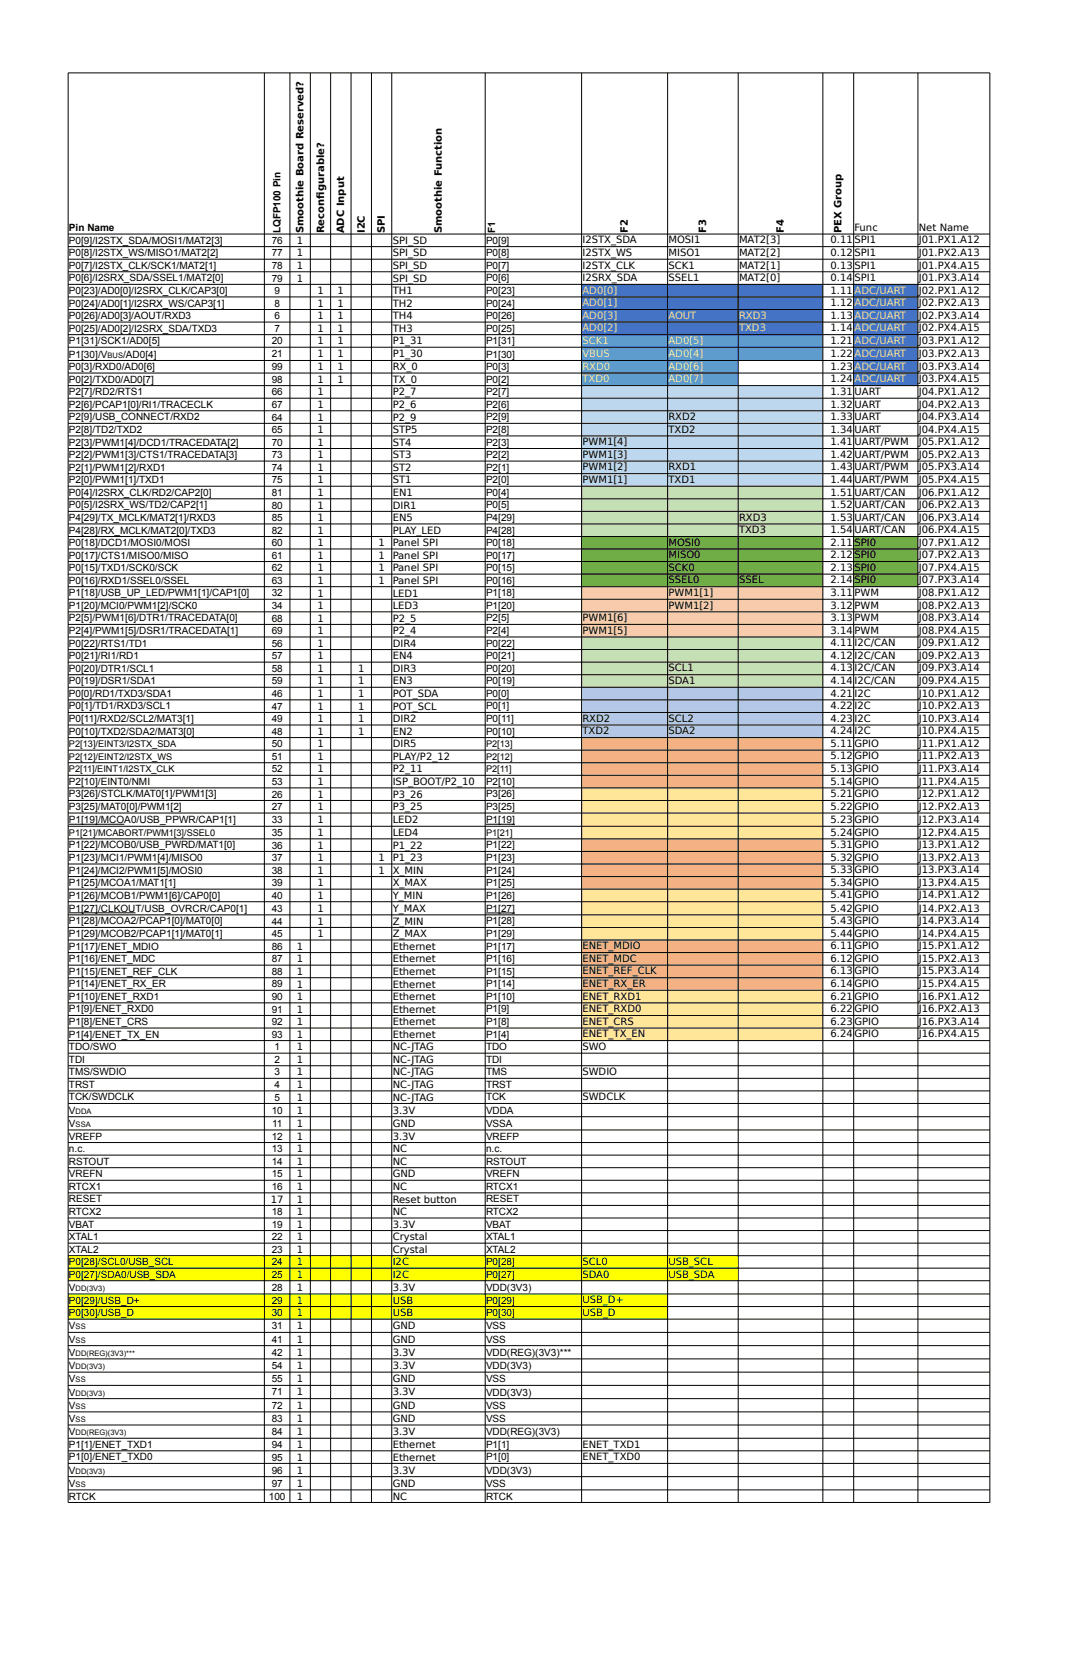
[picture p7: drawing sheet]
<svg xmlns="http://www.w3.org/2000/svg" width="279mm" height="432mm" viewBox="0 0 279 432" stroke-linecap="round" stroke-linejoin="round" font-family="sans-serif">
<defs><g id="words">
<g font-size="2.6">
<text x="18" y="60.3">Pin Name</text>
<text x="18" y="63.6">P0[9]/I2STX_SDA/MOSI1/MAT2[3]</text>
<text x="70.9" y="63.6">76</text>
<text x="73.2" y="60.9" transform="rotate(-90 73.2 60.9)">LQFP100 Pin</text>
<text x="77.5" y="63.6">1</text>
<text x="79.2" y="60.9" transform="rotate(-90 79.2 60.9)">Smoothie Board Reserved?</text>
<text x="84.5" y="60.9" transform="rotate(-90 84.5 60.9)">Reconfgurable?</text>
<text x="89.8" y="60.9" transform="rotate(-90 89.8 60.9)">ADC Input</text>
<text x="95.1" y="60.9" transform="rotate(-90 95.1 60.9)">I2C</text>
<text x="100.4" y="60.9" transform="rotate(-90 100.4 60.9)">SPI</text>
<text x="102.4" y="63.6">SPI_SD</text>
<text x="115.3" y="60.9" transform="rotate(-90 115.3 60.9)">Smoothie Function</text>
<text x="126.8" y="63.6">P0[9]</text>
<text x="129.2" y="60.9" transform="rotate(-90 129.2 60.9)">F1</text>
<text x="151.9" y="63.5">I2STX_SDA</text>
<text x="163.8" y="60.9" transform="rotate(-90 163.8 60.9)">F2</text>
<text x="174.4" y="63.5">MOSI1</text>
<text x="184.3" y="60.9" transform="rotate(-90 184.3 60.9)">F3</text>
<text x="192.8" y="63.5">MAT2[3]</text>
<text x="204.5" y="60.9" transform="rotate(-90 204.5 60.9)">F4</text>
<text x="216.7" y="63.5">0.11</text>
<text x="219.6" y="60.9" transform="rotate(-90 219.6 60.9)">PEX Group</text>
<text x="222.9" y="60.2">Func</text>
<text x="222.9" y="63.5">SPI1</text>
<text x="239.7" y="60.2">Net Name</text>
<text x="239.7" y="63.5">J01.PX1.A12</text>
<text x="18" y="66.9">P0[8]/I2STX_WS/MISO1/MAT2[2]</text>
<text x="18" y="70.1">P0[7]/I2STX_CLK/SCK1/MAT2[1]</text>
<text x="70.9" y="66.9">77</text>
<text x="70.9" y="70.2">78</text>
<text x="77.5" y="66.9">1</text>
<text x="77.5" y="70.2">1</text>
<text x="102.4" y="66.9">SPI_SD</text>
<text x="102.4" y="70.2">SPI_SD</text>
<text x="126.8" y="66.9">P0[8]</text>
<text x="126.8" y="70.1">P0[7]</text>
<text x="151.9" y="66.8">I2STX_WS</text>
<text x="151.9" y="70.1">I2STX_CLK</text>
<text x="174.4" y="66.8">MISO1</text>
<text x="174.4" y="70.1">SCK1</text>
<text x="192.8" y="66.8">MAT2[2]</text>
<text x="192.8" y="70.1">MAT2[1]</text>
<text x="216.7" y="66.8">0.12</text>
<text x="216.7" y="70.1">0.13</text>
<text x="222.9" y="66.8">SPI1</text>
<text x="222.9" y="70.1">SPI1</text>
<text x="239.7" y="66.8">J01.PX2.A13</text>
<text x="239.7" y="70.1">J01.PX4.A15</text>
<text x="18" y="73.4">P0[6]/I2SRX_SDA/SSEL1/MAT2[0]</text>
<text x="18" y="76.7">P0[23]/AD0[0]/I2SRX_CLK/CAP3[0]</text>
<text x="70.9" y="73.4">79</text>
<text x="71.6" y="76.7">9</text>
<text x="77.5" y="73.4">1</text>
<text x="82.8" y="76.7">1</text>
<text x="88.1" y="76.7">1</text>
<text x="102.4" y="73.4">SPI_SD</text>
<text x="102.4" y="76.7">TH1</text>
<text x="126.8" y="73.4">P0[6]</text>
<text x="126.8" y="76.7">P0[23]</text>
<text x="151.9" y="73.3">I2SRX_SDA</text>
<text x="174.4" y="73.3">SSEL1</text>
<text x="192.8" y="73.3">MAT2[0]</text>
<text x="216.7" y="73.3">0.14</text>
<text x="216.7" y="76.6">1.11</text>
<text x="222.9" y="73.3">SPI1</text>
<text x="239.7" y="73.3">J01.PX3.A14</text>
<text x="239.7" y="76.6">J02.PX1.A12</text>
<text x="18" y="80">P0[24]/AD0[1]/I2SRX_WS/CAP3[1]</text>
<text x="18" y="83.3">P0[26]/AD0[3]/AOUT/RXD3</text>
<text x="71.6" y="80">8</text>
<text x="71.6" y="83.3">6</text>
<text x="82.8" y="80">1</text>
<text x="82.8" y="83.3">1</text>
<text x="88.1" y="80">1</text>
<text x="88.1" y="83.3">1</text>
<text x="102.4" y="80">TH2</text>
<text x="102.4" y="83.3">TH4</text>
<text x="126.8" y="80">P0[24]</text>
<text x="126.8" y="83.3">P0[26]</text>
<text x="216.7" y="79.9">1.12</text>
<text x="216.7" y="83.2">1.13</text>
<text x="239.7" y="79.9">J02.PX2.A13</text>
<text x="239.7" y="83.2">J02.PX3.A14</text>
<text x="18" y="86.5">P0[25]/AD0[2]/I2SRX_SDA/TXD3</text>
<text x="18" y="89.8">P1[31]/SCK1/AD0[5]</text>
<text x="70.9" y="89.9">20</text>
<text x="71.6" y="86.6">7</text>
<text x="82.8" y="86.6">1</text>
<text x="82.8" y="89.9">1</text>
<text x="88.1" y="86.6">1</text>
<text x="88.1" y="89.9">1</text>
<text x="102.4" y="86.6">TH3</text>
<text x="102.4" y="89.9">P1_31</text>
<text x="126.8" y="86.5">P0[25]</text>
<text x="126.8" y="89.8">P1[31]</text>
<text x="216.7" y="86.5">1.14</text>
<text x="216.7" y="89.7">1.21</text>
<text x="239.7" y="86.5">J02.PX4.A15</text>
<text x="239.7" y="89.7">J03.PX1.A12</text>
<text x="18" y="93.3">P1[30]/V</text>
<text x="32.1" y="93.3">/AD0[4]</text>
<text x="70.9" y="93.2">21</text>
<text x="82.8" y="93.2">1</text>
<text x="88.1" y="93.2">1</text>
<text x="102.4" y="93.2">P1_30</text>
<text x="126.8" y="93.3">P1[30]</text>
<text x="216.7" y="93.2">1.22</text>
<text x="239.7" y="93.2">J03.PX2.A13</text>
<text x="18" y="96.6">P0[3]/RXD0/AD0[6]</text>
<text x="18" y="99.8">P0[2]/TXD0/AD0[7]</text>
<text x="70.9" y="96.6">99</text>
<text x="70.9" y="99.9">98</text>
<text x="82.8" y="96.6">1</text>
<text x="82.8" y="99.9">1</text>
<text x="88.1" y="96.6">1</text>
<text x="88.1" y="99.9">1</text>
<text x="102.4" y="96.6">RX_0</text>
<text x="102.4" y="99.9">TX_0</text>
<text x="126.8" y="96.6">P0[3]</text>
<text x="126.8" y="99.8">P0[2]</text>
<text x="216.7" y="96.5">1.23</text>
<text x="216.7" y="99.8">1.24</text>
<text x="239.7" y="96.5">J03.PX3.A14</text>
<text x="239.7" y="99.8">J03.PX4.A15</text>
<text x="18" y="103.1">P2[7]/RD2/RTS1</text>
<text x="18" y="106.4">P2[6]/PCAP1[0]/RI1/TRACECLK</text>
<text x="70.9" y="103.2">66</text>
<text x="70.9" y="106.4">67</text>
<text x="82.8" y="103.2">1</text>
<text x="82.8" y="106.4">1</text>
<text x="102.4" y="103.2">P2_7</text>
<text x="102.4" y="106.4">P2_6</text>
<text x="126.8" y="103.1">P2[7]</text>
<text x="126.8" y="106.4">P2[6]</text>
<text x="216.7" y="103">1.31</text>
<text x="216.7" y="106.3">1.32</text>
<text x="222.9" y="103">UART</text>
<text x="222.9" y="106.3">UART</text>
<text x="239.7" y="103">J04.PX1.A12</text>
<text x="239.7" y="106.3">J04.PX2.A13</text>
<text x="18" y="109.7">P2[9]/USB_CONNECT/RXD2</text>
<text x="18" y="113">P2[8]/TD2/TXD2</text>
<text x="70.9" y="109.7">64</text>
<text x="70.9" y="113">65</text>
<text x="82.8" y="109.7">1</text>
<text x="82.8" y="113">1</text>
<text x="102.4" y="109.7">P2_9</text>
<text x="102.4" y="113">STP5</text>
<text x="126.8" y="109.7">P2[9]</text>
<text x="126.8" y="113">P2[8]</text>
<text x="174.4" y="109.6">RXD2</text>
<text x="174.4" y="112.9">TXD2</text>
<text x="216.7" y="109.6">1.33</text>
<text x="216.7" y="112.9">1.34</text>
<text x="222.9" y="109.6">UART</text>
<text x="222.9" y="112.9">UART</text>
<text x="239.7" y="109.6">J04.PX3.A14</text>
<text x="239.7" y="112.9">J04.PX4.A15</text>
<text x="18" y="116.2">P2[3]/PWM1[4]/DCD1/TRACEDATA[2]</text>
<text x="18" y="119.5">P2[2]/PWM1[3]/CTS1/TRACEDATA[3]</text>
<text x="70.9" y="116.3">70</text>
<text x="70.9" y="119.6">73</text>
<text x="82.8" y="116.3">1</text>
<text x="82.8" y="119.6">1</text>
<text x="102.4" y="116.3">ST4</text>
<text x="102.4" y="119.6">ST3</text>
<text x="126.8" y="116.2">P2[3]</text>
<text x="126.8" y="119.5">P2[2]</text>
<text x="151.9" y="116.2">PWM1[4]</text>
<text x="151.9" y="119.5">PWM1[3]</text>
<text x="216.7" y="116.2">1.41</text>
<text x="216.7" y="119.5">1.42</text>
<text x="222.9" y="116.2">UART/PWM</text>
<text x="222.9" y="119.5">UART/PWM</text>
<text x="239.7" y="116.2">J05.PX1.A12</text>
<text x="239.7" y="119.5">J05.PX2.A13</text>
<text x="18" y="122.8">P2[1]/PWM1[2]/RXD1</text>
<text x="70.9" y="122.8">74</text>
<text x="82.8" y="122.8">1</text>
<text x="102.4" y="122.8">ST2</text>
<text x="126.8" y="122.8">P2[1]</text>
<text x="151.9" y="122.7">PWM1[2]</text>
<text x="174.4" y="122.7">RXD1</text>
<text x="216.7" y="122.7">1.43</text>
<text x="222.9" y="122.7">UART/PWM</text>
<text x="239.7" y="122.7">J05.PX3.A14</text>
<text x="18" y="126.1">P2[0]/PWM1[1]/TXD1</text>
<text x="18" y="129.4">P0[4]/I2SRX_CLK/RD2/CAP2[0]</text>
<text x="70.9" y="126.1">75</text>
<text x="70.9" y="129.4">81</text>
<text x="82.8" y="126.1">1</text>
<text x="82.8" y="129.4">1</text>
<text x="102.4" y="126.1">ST1</text>
<text x="102.4" y="129.4">EN1</text>
<text x="126.8" y="126.1">P2[0]</text>
<text x="126.8" y="129.4">P0[4]</text>
<text x="151.9" y="126">PWM1[1]</text>
<text x="174.4" y="126">TXD1</text>
<text x="216.7" y="126">1.44</text>
<text x="216.7" y="129.3">1.51</text>
<text x="222.9" y="126">UART/PWM</text>
<text x="222.9" y="129.3">UART/CAN</text>
<text x="239.7" y="126">J05.PX4.A15</text>
<text x="239.7" y="129.3">J06.PX1.A12</text>
<text x="18" y="132.6">P0[5]/I2SRX_WS/TD2/CAP2[1]</text>
<text x="18" y="135.9">P4[29]/TX_MCLK/MAT2[1]/RXD3</text>
<text x="70.9" y="132.7">80</text>
<text x="70.9" y="136">85</text>
<text x="82.8" y="132.7">1</text>
<text x="82.8" y="136">1</text>
<text x="102.4" y="132.7">DIR1</text>
<text x="102.4" y="136">EN5</text>
<text x="126.8" y="132.6">P0[5]</text>
<text x="126.8" y="135.9">P4[29]</text>
<text x="192.8" y="135.9">RXD3</text>
<text x="216.7" y="132.6">1.52</text>
<text x="216.7" y="135.9">1.53</text>
<text x="222.9" y="132.6">UART/CAN</text>
<text x="222.9" y="135.9">UART/CAN</text>
<text x="239.7" y="132.6">J06.PX2.A13</text>
<text x="239.7" y="135.9">J06.PX3.A14</text>
<text x="18" y="139.2">P4[28]/RX_MCLK/MAT2[0]/TXD3</text>
<text x="18" y="142.5">P0[18]/DCD1/MOSI0/MOSI</text>
<text x="70.9" y="139.2">82</text>
<text x="70.9" y="142.5">60</text>
<text x="82.8" y="139.2">1</text>
<text x="82.8" y="142.5">1</text>
<text x="98.7" y="142.5">1</text>
<text x="102.4" y="139.2">PLAY_LED</text>
<text x="102.4" y="142.5">Panel SPI</text>
<text x="126.8" y="139.2">P4[28]</text>
<text x="126.8" y="142.5">P0[18]</text>
<text x="174.4" y="142.4">MOSI0</text>
<text x="192.8" y="139.1">TXD3</text>
<text x="216.7" y="139.1">1.54</text>
<text x="216.7" y="142.4">2.11</text>
<text x="222.9" y="139.1">UART/CAN</text>
<text x="222.9" y="142.4">SPI0</text>
<text x="239.7" y="139.1">J06.PX4.A15</text>
<text x="239.7" y="142.4">J07.PX1.A12</text>
<text x="18" y="145.7">P0[17]/CTS1/MISO0/MISO</text>
<text x="18" y="149">P0[15]/TXD1/SCK0/SCK</text>
<text x="70.9" y="145.8">61</text>
<text x="70.9" y="149.1">62</text>
<text x="82.8" y="145.8">1</text>
<text x="82.8" y="149.1">1</text>
<text x="98.7" y="145.8">1</text>
<text x="98.7" y="149.1">1</text>
<text x="102.4" y="145.8">Panel SPI</text>
<text x="102.4" y="149.1">Panel SPI</text>
<text x="126.8" y="145.7">P0[17]</text>
<text x="126.8" y="149">P0[15]</text>
<text x="174.4" y="145.7">MISO0</text>
<text x="174.4" y="149">SCK0</text>
<text x="216.7" y="145.7">2.12</text>
<text x="216.7" y="149">2.13</text>
<text x="222.9" y="145.7">SPI0</text>
<text x="222.9" y="149">SPI0</text>
<text x="239.7" y="145.7">J07.PX2.A13</text>
<text x="239.7" y="149">J07.PX4.A15</text>
<text x="18" y="152.3">P0[16]/RXD1/SSEL0/SSEL</text>
<text x="18" y="155.6">P1[18]/USB_UP_LED/PWM1[1]/CAP1[0]</text>
<text x="70.9" y="152.3">63</text>
<text x="70.9" y="155.6">32</text>
<text x="82.8" y="152.4">1</text>
<text x="82.8" y="155.6">1</text>
<text x="98.7" y="152.4">1</text>
<text x="102.4" y="152.4">Panel SPI</text>
<text x="102.4" y="155.6">LED1</text>
<text x="126.8" y="152.3">P0[16]</text>
<text x="126.8" y="155.6">P1[18]</text>
<text x="174.4" y="152.2">SSEL0</text>
<text x="174.4" y="155.5">PWM1[1]</text>
<text x="192.8" y="152.2">SSEL</text>
<text x="216.7" y="152.2">2.14</text>
<text x="216.7" y="155.5">3.11</text>
<text x="222.9" y="152.2">SPI0</text>
<text x="222.9" y="155.5">PWM</text>
<text x="239.7" y="152.2">J07.PX3.A14</text>
<text x="239.7" y="155.5">J08.PX1.A12</text>
<text x="18" y="158.9">P1[20]/MCI0/PWM1[2]/SCK0</text>
<text x="70.9" y="158.9">34</text>
<text x="82.8" y="158.9">1</text>
<text x="102.4" y="158.9">LED3</text>
<text x="126.8" y="158.9">P1[20]</text>
<text x="174.4" y="158.8">PWM1[2]</text>
<text x="216.7" y="158.8">3.12</text>
<text x="222.9" y="158.8">PWM</text>
<text x="239.7" y="158.8">J08.PX2.A13</text>
<text x="18" y="162.1">P2[5]/PWM1[6]/DTR1/TRACEDATA[0]</text>
<text x="18" y="165.4">P2[4]/PWM1[5]/DSR1/TRACEDATA[1]</text>
<text x="70.9" y="162.2">68</text>
<text x="70.9" y="165.5">69</text>
<text x="82.8" y="162.2">1</text>
<text x="82.8" y="165.5">1</text>
<text x="102.4" y="162.2">P2_5</text>
<text x="102.4" y="165.5">P2_4</text>
<text x="126.8" y="162.1">P2[5]</text>
<text x="126.8" y="165.4">P2[4]</text>
<text x="151.9" y="162.1">PWM1[6]</text>
<text x="151.9" y="165.3">PWM1[5]</text>
<text x="216.7" y="162.1">3.13</text>
<text x="216.7" y="165.3">3.14</text>
<text x="222.9" y="162.1">PWM</text>
<text x="222.9" y="165.3">PWM</text>
<text x="239.7" y="162.1">J08.PX3.A14</text>
<text x="239.7" y="165.3">J08.PX4.A15</text>
<text x="18" y="168.7">P0[22]/RTS1/TD1</text>
<text x="18" y="172">P0[21]/RI1/RD1</text>
<text x="70.9" y="168.7">56</text>
<text x="70.9" y="172">57</text>
<text x="82.8" y="168.8">1</text>
<text x="82.8" y="172">1</text>
<text x="102.4" y="168.8">DIR4</text>
<text x="102.4" y="172">EN4</text>
<text x="126.8" y="168.7">P0[22]</text>
<text x="126.8" y="172">P0[21]</text>
<text x="216.7" y="168.6">4.11</text>
<text x="216.7" y="171.9">4.12</text>
<text x="222.9" y="168.6">I2C/CAN</text>
<text x="222.9" y="171.9">I2C/CAN</text>
<text x="239.7" y="168.6">J09.PX1.A12</text>
<text x="239.7" y="171.9">J09.PX2.A13</text>
<text x="18" y="175.3">P0[20]/DTR1/SCL1</text>
<text x="18" y="178.5">P0[19]/DSR1/SDA1</text>
<text x="70.9" y="175.3">58</text>
<text x="70.9" y="178.6">59</text>
<text x="82.8" y="175.3">1</text>
<text x="82.8" y="178.6">1</text>
<text x="93.4" y="175.3">1</text>
<text x="93.4" y="178.6">1</text>
<text x="102.4" y="175.3">DIR3</text>
<text x="102.4" y="178.6">EN3</text>
<text x="126.8" y="175.3">P0[20]</text>
<text x="126.8" y="178.5">P0[19]</text>
<text x="174.4" y="175.2">SCL1</text>
<text x="174.4" y="178.5">SDA1</text>
<text x="216.7" y="175.2">4.13</text>
<text x="216.7" y="178.5">4.14</text>
<text x="222.9" y="175.2">I2C/CAN</text>
<text x="222.9" y="178.5">I2C/CAN</text>
<text x="239.7" y="175.2">J09.PX3.A14</text>
<text x="239.7" y="178.5">J09.PX4.A15</text>
<text x="18" y="181.8">P0[0]/RD1/TXD3/SDA1</text>
<text x="18" y="185.1">P0[1]/TD1/RXD3/SCL1</text>
<text x="70.9" y="181.9">46</text>
<text x="70.9" y="185.1">47</text>
<text x="82.8" y="181.9">1</text>
<text x="82.8" y="185.1">1</text>
<text x="93.4" y="181.9">1</text>
<text x="93.4" y="185.1">1</text>
<text x="102.4" y="181.9">POT_SDA</text>
<text x="102.4" y="185.1">POT_SCL</text>
<text x="126.8" y="181.8">P0[0]</text>
<text x="126.8" y="185.1">P0[1]</text>
<text x="216.7" y="181.8">4.21</text>
<text x="216.7" y="185">4.22</text>
<text x="222.9" y="181.8">I2C</text>
<text x="222.9" y="185">I2C</text>
<text x="239.7" y="181.8">J10.PX1.A12</text>
<text x="239.7" y="185">J10.PX2.A13</text>
<text x="18" y="188.4">P0[11]/RXD2/SCL2/MAT3[1]</text>
<text x="18" y="191.7">P0[10]/TXD2/SDA2/MAT3[0]</text>
<text x="70.9" y="188.4">49</text>
<text x="70.9" y="191.7">48</text>
<text x="82.8" y="188.4">1</text>
<text x="82.8" y="191.7">1</text>
<text x="93.4" y="188.4">1</text>
<text x="93.4" y="191.7">1</text>
<text x="102.4" y="188.4">DIR2</text>
<text x="102.4" y="191.7">EN2</text>
<text x="126.8" y="188.4">P0[11]</text>
<text x="126.8" y="191.7">P0[10]</text>
<text x="151.9" y="188.3">RXD2</text>
<text x="151.9" y="191.6">TXD2</text>
<text x="174.4" y="188.3">SCL2</text>
<text x="174.4" y="191.6">SDA2</text>
<text x="216.7" y="188.3">4.23</text>
<text x="216.7" y="191.6">4.24</text>
<text x="222.9" y="188.3">I2C</text>
<text x="222.9" y="191.6">I2C</text>
<text x="239.7" y="188.3">J10.PX3.A14</text>
<text x="239.7" y="191.6">J10.PX4.A15</text>
<text x="70.9" y="195">50</text>
<text x="82.8" y="195">1</text>
<text x="102.4" y="195">DIR5</text>
<text x="216.7" y="194.9">5.11</text>
<text x="222.9" y="194.9">GPIO</text>
<text x="239.7" y="194.9">J11.PX1.A12</text>
<text x="70.9" y="198.3">51</text>
<text x="70.9" y="201.5">52</text>
<text x="82.8" y="198.3">1</text>
<text x="82.8" y="201.5">1</text>
<text x="102.4" y="198.3">PLAY/P2_12</text>
<text x="102.4" y="201.5">P2_11</text>
<text x="216.7" y="198.2">5.12</text>
<text x="216.7" y="201.4">5.13</text>
<text x="222.9" y="198.2">GPIO</text>
<text x="222.9" y="201.4">GPIO</text>
<text x="239.7" y="198.2">J11.PX2.A13</text>
<text x="239.7" y="201.4">J11.PX3.A14</text>
<text x="18" y="204.8">P2[10]/EINT0/NMI</text>
<text x="18" y="208.1">P3[26]/STCLK/MAT0[1]/PWM1[3]</text>
<text x="70.9" y="204.8">53</text>
<text x="70.9" y="208.1">26</text>
<text x="82.8" y="204.8">1</text>
<text x="82.8" y="208.1">1</text>
<text x="102.4" y="204.8">ISP_BOOT/P2_10</text>
<text x="102.4" y="208.1">P3_26</text>
<text x="126.8" y="204.8">P2[10]</text>
<text x="126.8" y="208.1">P3[26]</text>
<text x="216.7" y="204.7">5.14</text>
<text x="216.7" y="208">5.21</text>
<text x="222.9" y="204.7">GPIO</text>
<text x="222.9" y="208">GPIO</text>
<text x="239.7" y="204.7">J11.PX4.A15</text>
<text x="239.7" y="208">J12.PX1.A12</text>
<text x="18" y="211.3">P3[25]/MAT0[0]/PWM1[2]</text>
<text x="18" y="214.8">P1[19]/MCOA0/USB_PPWR/CAP1[1]</text>
<text x="70.9" y="211.4">27</text>
<text x="70.9" y="214.7">33</text>
<text x="82.8" y="211.4">1</text>
<text x="82.8" y="214.8">1</text>
<text x="102.4" y="211.4">P3_25</text>
<text x="102.4" y="214.8">LED2</text>
<text x="126.8" y="211.3">P3[25]</text>
<text x="126.8" y="214.8">P1[19]</text>
<text x="216.7" y="211.3">5.22</text>
<text x="216.7" y="214.7">5.23</text>
<text x="222.9" y="211.3">GPIO</text>
<text x="222.9" y="214.7">GPIO</text>
<text x="239.7" y="211.3">J12.PX2.A13</text>
<text x="239.7" y="214.7">J12.PX3.A14</text>
<text x="18" y="221.4">P1[22]/MCOB0/USB_PWRD/MAT1[0]</text>
<text x="70.9" y="218.1">35</text>
<text x="70.9" y="221.4">36</text>
<text x="82.8" y="218.1">1</text>
<text x="82.8" y="221.4">1</text>
<text x="102.4" y="218.1">LED4</text>
<text x="102.4" y="221.4">P1_22</text>
<text x="126.8" y="221.4">P1[22]</text>
<text x="216.7" y="218">5.24</text>
<text x="216.7" y="221.3">5.31</text>
<text x="222.9" y="218">GPIO</text>
<text x="222.9" y="221.3">GPIO</text>
<text x="239.7" y="218">J12.PX4.A15</text>
<text x="239.7" y="221.3">J13.PX1.A12</text>
<text x="18" y="224.6">P1[23]/MCI1/PWM1[4]/MISO0</text>
<text x="18" y="227.9">P1[24]/MCI2/PWM1[5]/MOSI0</text>
<text x="70.9" y="224.7">37</text>
<text x="70.9" y="228">38</text>
<text x="82.8" y="224.7">1</text>
<text x="82.8" y="228">1</text>
<text x="98.7" y="224.7">1</text>
<text x="98.7" y="228">1</text>
<text x="102.4" y="224.7">P1_23</text>
<text x="102.4" y="228">X_MIN</text>
<text x="126.8" y="224.6">P1[23]</text>
<text x="126.8" y="227.9">P1[24]</text>
<text x="216.7" y="224.6">5.32</text>
<text x="216.7" y="227.9">5.33</text>
<text x="222.9" y="224.6">GPIO</text>
<text x="222.9" y="227.9">GPIO</text>
<text x="239.7" y="224.6">J13.PX2.A13</text>
<text x="239.7" y="227.9">J13.PX3.A14</text>
<text x="18" y="231.2">P1[25]/MCOA1/MAT1[1]</text>
<text x="70.9" y="231.2">39</text>
<text x="82.8" y="231.2">1</text>
<text x="102.4" y="231.2">X_MAX</text>
<text x="126.8" y="231.2">P1[25]</text>
<text x="216.7" y="231.1">5.34</text>
<text x="222.9" y="231.1">GPIO</text>
<text x="239.7" y="231.1">J13.PX4.A15</text>
<text x="18" y="234.5">P1[26]/MCOB1/PWM1[6]/CAP0[0]</text>
<text x="18" y="237.9">P1[27]/CLKOUT/USB_OVRCR/CAP0[1]</text>
<text x="70.9" y="234.5">40</text>
<text x="70.9" y="237.9">43</text>
<text x="82.8" y="234.5">1</text>
<text x="82.8" y="237.9">1</text>
<text x="102.4" y="234.5">Y_MIN</text>
<text x="102.4" y="237.9">Y_MAX</text>
<text x="126.8" y="234.5">P1[26]</text>
<text x="126.8" y="237.9">P1[27]</text>
<text x="216.7" y="234.4">5.41</text>
<text x="216.7" y="237.9">5.42</text>
<text x="222.9" y="234.4">GPIO</text>
<text x="222.9" y="237.9">GPIO</text>
<text x="239.7" y="234.4">J14.PX1.A12</text>
<text x="239.7" y="237.9">J14.PX2.A13</text>
<text x="18" y="241.2">P1[28]/MCOA2/PCAP1[0]/MAT0[0]</text>
<text x="18" y="244.5">P1[29]/MCOB2/PCAP1[1]/MAT0[1]</text>
<text x="70.9" y="241.3">44</text>
<text x="70.9" y="244.5">45</text>
<text x="82.8" y="241.3">1</text>
<text x="82.8" y="244.5">1</text>
<text x="102.4" y="241.3">Z_MIN</text>
<text x="102.4" y="244.5">Z_MAX</text>
<text x="126.8" y="241.2">P1[28]</text>
<text x="126.8" y="244.5">P1[29]</text>
<text x="216.7" y="241.2">5.43</text>
<text x="216.7" y="244.4">5.44</text>
<text x="222.9" y="241.2">GPIO</text>
<text x="222.9" y="244.4">GPIO</text>
<text x="239.7" y="241.2">J14.PX3.A14</text>
<text x="239.7" y="244.4">J14.PX4.A15</text>
<text x="18" y="247.8">P1[17]/ENET_MDIO</text>
<text x="18" y="251">P1[16]/ENET_MDC</text>
<text x="70.9" y="247.8">86</text>
<text x="70.9" y="251.1">87</text>
<text x="77.5" y="247.8">1</text>
<text x="77.5" y="251.1">1</text>
<text x="102.4" y="247.8">Ethernet</text>
<text x="102.4" y="251.1">Ethernet</text>
<text x="126.8" y="247.8">P1[17]</text>
<text x="126.8" y="251">P1[16]</text>
<text x="151.9" y="247.7">ENET_MDIO</text>
<text x="151.9" y="251">ENET_MDC</text>
<text x="216.7" y="247.7">6.11</text>
<text x="216.7" y="251">6.12</text>
<text x="222.9" y="247.7">GPIO</text>
<text x="222.9" y="251">GPIO</text>
<text x="239.7" y="247.7">J15.PX1.A12</text>
<text x="239.7" y="251">J15.PX2.A13</text>
<text x="18" y="254.3">P1[15]/ENET_REF_CLK</text>
<text x="18" y="257.6">P1[14]/ENET_RX_ER</text>
<text x="70.9" y="254.4">88</text>
<text x="70.9" y="257.6">89</text>
<text x="77.5" y="254.4">1</text>
<text x="77.5" y="257.7">1</text>
<text x="102.4" y="254.4">Ethernet</text>
<text x="102.4" y="257.7">Ethernet</text>
<text x="126.8" y="254.3">P1[15]</text>
<text x="126.8" y="257.6">P1[14]</text>
<text x="151.9" y="254.2">ENET_REF_CLK</text>
<text x="151.9" y="257.5">ENET_RX_ER</text>
<text x="216.7" y="254.2">6.13</text>
<text x="216.7" y="257.5">6.14</text>
<text x="222.9" y="254.2">GPIO</text>
<text x="222.9" y="257.5">GPIO</text>
<text x="239.7" y="254.2">J15.PX3.A14</text>
<text x="239.7" y="257.5">J15.PX4.A15</text>
<text x="18" y="260.9">P1[10]/ENET_RXD1</text>
<text x="70.9" y="260.9">90</text>
<text x="77.5" y="260.9">1</text>
<text x="102.4" y="260.9">Ethernet</text>
<text x="126.8" y="260.9">P1[10]</text>
<text x="151.9" y="260.8">ENET_RXD1</text>
<text x="216.7" y="260.8">6.21</text>
<text x="222.9" y="260.8">GPIO</text>
<text x="239.7" y="260.8">J16.PX1.A12</text>
<text x="18" y="264.2">P1[9]/ENET_RXD0</text>
<text x="18" y="267.4">P1[8]/ENET_CRS</text>
<text x="70.9" y="264.2">91</text>
<text x="70.9" y="267.5">92</text>
<text x="77.5" y="264.2">1</text>
<text x="77.5" y="267.5">1</text>
<text x="102.4" y="264.2">Ethernet</text>
<text x="102.4" y="267.5">Ethernet</text>
<text x="126.8" y="264.2">P1[9]</text>
<text x="126.8" y="267.4">P1[8]</text>
<text x="151.9" y="264.1">ENET_RXD0</text>
<text x="151.9" y="267.4">ENET_CRS</text>
<text x="216.7" y="264.1">6.22</text>
<text x="216.7" y="267.4">6.23</text>
<text x="222.9" y="264.1">GPIO</text>
<text x="222.9" y="267.4">GPIO</text>
<text x="239.7" y="264.1">J16.PX2.A13</text>
<text x="239.7" y="267.4">J16.PX3.A14</text>
<text x="18" y="270.7">P1[4]/ENET_TX_EN</text>
<text x="18" y="274">TDO/SWO</text>
<text x="70.9" y="270.8">93</text>
<text x="71.6" y="274">1</text>
<text x="77.5" y="270.8">1</text>
<text x="77.5" y="274">1</text>
<text x="102.4" y="270.8">Ethernet</text>
<text x="102.4" y="274">NC-JTAG</text>
<text x="126.8" y="270.7">P1[4]</text>
<text x="126.8" y="274">TDO</text>
<text x="151.9" y="270.7">ENET_TX_EN</text>
<text x="151.9" y="273.9">SWO</text>
<text x="216.7" y="270.7">6.24</text>
<text x="222.9" y="270.7">GPIO</text>
<text x="239.7" y="270.7">J16.PX4.A15</text>
<text x="18" y="277.3">TDI</text>
<text x="18" y="280.6">TMS/SWDIO</text>
<text x="71.6" y="277.3">2</text>
<text x="71.6" y="280.6">3</text>
<text x="77.5" y="277.3">1</text>
<text x="77.5" y="280.6">1</text>
<text x="102.4" y="277.3">NC-JTAG</text>
<text x="102.4" y="280.6">NC-JTAG</text>
<text x="126.8" y="277.3">TDI</text>
<text x="126.8" y="280.6">TMS</text>
<text x="151.9" y="280.5">SWDIO</text>
<text x="18" y="283.8">TRST</text>
<text x="18" y="287.1">TCK/SWDCLK</text>
<text x="71.6" y="283.9">4</text>
<text x="71.6" y="287.2">5</text>
<text x="77.5" y="283.9">1</text>
<text x="77.5" y="287.2">1</text>
<text x="102.4" y="283.9">NC-JTAG</text>
<text x="102.4" y="287.2">NC-JTAG</text>
<text x="126.8" y="283.8">TRST</text>
<text x="126.8" y="287.1">TCK</text>
<text x="151.9" y="287.1">SWDCLK</text>
<text x="18" y="290.6">V</text>
<text x="70.9" y="290.5">10</text>
<text x="71" y="294">11</text>
<text x="77.5" y="290.5">1</text>
<text x="102.4" y="290.5">3.3V</text>
<text x="126.8" y="290.6">VDDA</text>
<text x="18" y="297.3">VREFP</text>
<text x="18" y="294">V</text>
<text x="70.9" y="297.4">12</text>
<text x="77.5" y="294">1</text>
<text x="77.5" y="297.4">1</text>
<text x="102.4" y="294">GND</text>
<text x="102.4" y="297.4">3.3V</text>
<text x="126.8" y="294">VSSA</text>
<text x="126.8" y="297.3">VREFP</text>
<text x="18" y="300.6">n.c.</text>
<text x="18" y="303.9">RSTOUT</text>
<text x="70.9" y="300.6">13</text>
<text x="70.9" y="303.9">14</text>
<text x="77.5" y="300.6">1</text>
<text x="77.5" y="303.9">1</text>
<text x="102.4" y="300.6">NC</text>
<text x="102.4" y="303.9">NC</text>
<text x="126.8" y="300.6">n.c.</text>
<text x="126.8" y="303.9">RSTOUT</text>
<text x="18" y="307.2">VREFN</text>
<text x="18" y="310.4">RTCX1</text>
<text x="70.9" y="307.2">15</text>
<text x="70.9" y="310.5">16</text>
<text x="77.5" y="307.2">1</text>
<text x="77.5" y="310.5">1</text>
<text x="102.4" y="307.2">GND</text>
<text x="102.4" y="310.5">NC</text>
<text x="126.8" y="307.2">VREFN</text>
<text x="126.8" y="310.4">RTCX1</text>
<text x="18" y="313.7">RESET</text>
<text x="18" y="317">RTCX2</text>
<text x="70.7" y="313.8">17</text>
<text x="70.9" y="317">18</text>
<text x="77.5" y="313.8">1</text>
<text x="77.5" y="317">1</text>
<text x="102.4" y="313.8">Reset button</text>
<text x="102.4" y="317">NC</text>
<text x="126.8" y="313.7">RESET</text>
<text x="126.8" y="317">RTCX2</text>
<text x="18" y="320.3">VBAT</text>
<text x="18" y="323.6">XTAL1</text>
<text x="70.9" y="320.3">19</text>
<text x="70.9" y="323.6">22</text>
<text x="77.5" y="320.3">1</text>
<text x="77.5" y="323.6">1</text>
<text x="102.4" y="320.3">3.3V</text>
<text x="102.4" y="323.6">Crystal</text>
<text x="126.8" y="320.3">VBAT</text>
<text x="126.8" y="323.6">XTAL1</text>
<text x="18" y="326.8">XTAL2</text>
<text x="70.9" y="326.9">23</text>
<text x="77.5" y="326.9">1</text>
<text x="102.4" y="326.9">Crystal</text>
<text x="126.8" y="326.8">XTAL2</text>
<text x="18" y="330.1">P0[28]/SCL0/USB_SCL</text>
<text x="18" y="333.4">P0[27]/SDA0/USB_SDA</text>
<text x="70.9" y="330.2">24</text>
<text x="70.9" y="333.4">25</text>
<text x="77.5" y="330.2">1</text>
<text x="77.5" y="333.4">1</text>
<text x="102.4" y="330.2">I2C</text>
<text x="102.4" y="333.4">I2C</text>
<text x="126.8" y="330.1">P0[28]</text>
<text x="126.8" y="333.4">P0[27]</text>
<text x="151.9" y="330.1">SCL0</text>
<text x="151.9" y="333.3">SDA0</text>
<text x="174.4" y="330.1">USB_SCL</text>
<text x="174.4" y="333.3">USB_SDA</text>
<text x="18" y="340.1">P0[29]/USB_D+</text>
<text x="18" y="336.8">V</text>
<text x="70.9" y="336.8">28</text>
<text x="70.9" y="340.1">29</text>
<text x="77.5" y="336.8">1</text>
<text x="77.5" y="340.2">1</text>
<text x="102.4" y="336.8">3.3V</text>
<text x="102.4" y="340.2">USB</text>
<text x="126.8" y="336.8">VDD(3V3)</text>
<text x="126.8" y="340.1">P0[29]</text>
<text x="151.9" y="340">USB_D+</text>
<text x="18" y="343.4">P0[30]/USB_D</text>
<text x="18" y="346.9">V</text>
<text x="70.9" y="343.4">30</text>
<text x="70.9" y="346.8">31</text>
<text x="77.5" y="343.5">1</text>
<text x="77.5" y="346.8">1</text>
<text x="102.4" y="343.5">USB</text>
<text x="102.4" y="346.8">GND</text>
<text x="126.8" y="343.4">P0[30]</text>
<text x="126.8" y="346.9">VSS</text>
<text x="151.9" y="343.3">USB_D</text>
<text x="18" y="350.3">V</text>
<text x="18" y="353.8">V</text>
<text x="70.9" y="350.3">41</text>
<text x="70.9" y="353.7">42</text>
<text x="77.5" y="350.3">1</text>
<text x="77.5" y="353.7">1</text>
<text x="102.4" y="350.3">GND</text>
<text x="102.4" y="353.7">3.3V</text>
<text x="126.8" y="350.3">VSS</text>
<text x="126.8" y="353.8">VDD(REG)(3V3)***</text>
<text x="18" y="357.2">V</text>
<text x="70.9" y="357.2">54</text>
<text x="77.5" y="357.2">1</text>
<text x="102.4" y="357.2">3.3V</text>
<text x="126.8" y="357.2">VDD(3V3)</text>
<text x="18" y="360.7">V</text>
<text x="18" y="364.1">V</text>
<text x="70.9" y="360.6">55</text>
<text x="70.9" y="364.1">71</text>
<text x="77.5" y="360.6">1</text>
<text x="77.5" y="364.1">1</text>
<text x="102.4" y="360.6">GND</text>
<text x="102.4" y="364.1">3.3V</text>
<text x="126.8" y="360.7">VSS</text>
<text x="126.8" y="364.1">VDD(3V3)</text>
<text x="18" y="367.6">V</text>
<text x="18" y="371">V</text>
<text x="70.9" y="367.5">72</text>
<text x="70.9" y="371">83</text>
<text x="77.5" y="367.5">1</text>
<text x="77.5" y="371">1</text>
<text x="102.4" y="367.5">GND</text>
<text x="102.4" y="371">GND</text>
<text x="126.8" y="367.6">VSS</text>
<text x="126.8" y="371">VSS</text>
<text x="18" y="377.8">P1[1]/ENET_TXD1</text>
<text x="18" y="374.5">V</text>
<text x="70.9" y="374.4">84</text>
<text x="70.9" y="377.8">94</text>
<text x="77.5" y="374.4">1</text>
<text x="77.5" y="377.8">1</text>
<text x="102.4" y="374.4">3.3V</text>
<text x="102.4" y="377.8">Ethernet</text>
<text x="126.8" y="374.5">VDD(REG)(3V3)</text>
<text x="126.8" y="377.8">P1[1]</text>
<text x="151.9" y="377.7">ENET_TXD1</text>
<text x="18" y="381">P1[0]/ENET_TXD0</text>
<text x="70.9" y="381.1">95</text>
<text x="77.5" y="381.1">1</text>
<text x="102.4" y="381.1">Ethernet</text>
<text x="126.8" y="381">P1[0]</text>
<text x="151.9" y="381">ENET_TXD0</text>
<text x="18" y="384.5">V</text>
<text x="18" y="387.9">V</text>
<text x="70.9" y="384.5">96</text>
<text x="70.9" y="387.9">97</text>
<text x="77.5" y="384.5">1</text>
<text x="77.5" y="387.9">1</text>
<text x="102.4" y="384.5">3.3V</text>
<text x="102.4" y="387.9">GND</text>
<text x="126.8" y="384.5">VDD(3V3)</text>
<text x="126.8" y="387.9">VSS</text>
<text x="18" y="391.2">RTCK</text>
<text x="70.1" y="391.3">100</text>
<text x="77.5" y="391.3">1</text>
<text x="102.4" y="391.3">NC</text>
<text x="126.8" y="391.2">RTCK</text>
</g>
<g font-size="2.6" fill="#ffe699">
<text x="151.9" y="76.6">AD0[0]</text>
<text x="222.9" y="76.6">ADC/UART</text>
<text x="151.9" y="79.9">AD0[1]</text>
<text x="151.9" y="83.2">AD0[3]</text>
<text x="174.4" y="83.2">AOUT</text>
<text x="192.8" y="83.2">RXD3</text>
<text x="222.9" y="79.9">ADC/UART</text>
<text x="222.9" y="83.2">ADC/UART</text>
<text x="151.9" y="86.5">AD0[2]</text>
<text x="151.9" y="89.7">SCK1</text>
<text x="174.4" y="89.7">AD0[5]</text>
<text x="192.8" y="86.5">TXD3</text>
<text x="222.9" y="86.5">ADC/UART</text>
<text x="222.9" y="89.7">ADC/UART</text>
<text x="151.9" y="93.2">VBUS</text>
<text x="174.4" y="93.2">AD0[4]</text>
<text x="222.9" y="93.2">ADC/UART</text>
<text x="151.9" y="96.5">RXD0</text>
<text x="151.9" y="99.8">TXD0</text>
<text x="174.4" y="96.5">AD0[6]</text>
<text x="174.4" y="99.8">AD0[7]</text>
<text x="222.9" y="96.5">ADC/UART</text>
<text x="222.9" y="99.8">ADC/UART</text>
</g>
<g font-size="2.4">
<text x="18" y="195">P2[13]/EINT3/I2STX_SDA</text>
<text x="126.8" y="195">P2[13]</text>
<text x="18" y="198.3">P2[12]/EINT2/I2STX_WS</text>
<text x="18" y="201.5">P2[11]/EINT1/I2STX_CLK</text>
<text x="126.8" y="198.3">P2[12]</text>
<text x="126.8" y="201.5">P2[11]</text>
<text x="18" y="218.1">P1[21]/MCABORT/PWM1[3]/SSEL0</text>
<text x="126.8" y="218.1">P1[21]</text>
</g>
<g font-size="2">
<text x="28" y="93.3">BUS</text>
<text x="19.7" y="290.6">DDA</text>
<text x="19.7" y="294">SSA</text>
<text x="19.7" y="336.8">DD(3V3)</text>
<text x="19.7" y="346.9">SS</text>
<text x="19.7" y="350.3">SS</text>
<text x="19.7" y="353.8">DD(REG)(3V3)***</text>
<text x="19.7" y="357.2">DD(3V3)</text>
<text x="19.7" y="360.7">SS</text>
<text x="19.7" y="364.1">DD(3V3)</text>
<text x="19.7" y="367.6">SS</text>
<text x="19.7" y="371">SS</text>
<text x="19.7" y="374.5">DD(REG)(3V3)</text>
<text x="19.7" y="384.5">DD(3V3)</text>
<text x="19.7" y="387.9">SS</text>
</g>
</g></defs>
<g fill="#4472c4">
<path d="M151.7 74.2h62.9v13.1h-62.9z" fill-rule="evenodd"/>
<path d="M222.7 74.2h16.8v13.1h-16.8z" fill-rule="evenodd"/>
</g>
<path d="M151.7 87.3h62.9v6.7h-62.9z" fill-rule="evenodd" fill="#5b9bd5"/>
<path d="M222.7 87.3h16.8v6.7h-16.8z" fill-rule="evenodd" fill="#4472c4"/>
<path d="M151.7 94h40.8v6.6h-40.8z" fill-rule="evenodd" fill="#5b9bd5"/>
<path d="M222.7 94h16.8v6.6h-16.8z" fill-rule="evenodd" fill="#4472c4"/>
<path d="M151.7 100.6h62.9v26.2h-62.9z" fill-rule="evenodd" fill="#bdd7ee"/>
<path d="M151.7 126.8h62.9v13.1h-62.9z" fill-rule="evenodd" fill="#c5e0b4"/>
<g fill="#70ad47">
<path d="M151.7 139.9h62.9v13.2h-62.9z" fill-rule="evenodd"/>
<path d="M222.7 139.9h16.8v13.2h-16.8z" fill-rule="evenodd"/>
</g>
<path d="M151.7 153.1h62.9v13.1h-62.9z" fill-rule="evenodd" fill="#f8cbad"/>
<path d="M151.7 166.2h62.9v13.1h-62.9z" fill-rule="evenodd" fill="#c5e0b4"/>
<path d="M151.7 179.3h62.9v13.1h-62.9z" fill-rule="evenodd" fill="#b4c7e7"/>
<path d="M151.7 192.4h62.9v13.1h-62.9z" fill-rule="evenodd" fill="#f4b183"/>
<path d="M151.7 205.5h62.9v13.3h-62.9z" fill-rule="evenodd" fill="#ffe699"/>
<path d="M151.7 218.8h62.9v13.2h-62.9z" fill-rule="evenodd" fill="#f4b183"/>
<path d="M151.7 232h62.9v13.3h-62.9z" fill-rule="evenodd" fill="#ffe699"/>
<path d="M151.7 245.3h62.9v13.1h-62.9z" fill-rule="evenodd" fill="#f4b183"/>
<path d="M151.7 258.3h62.9v13.2h-62.9z" fill-rule="evenodd" fill="#ffe699"/>
<g fill="#ff0">
<path d="M17.8 327.6h174.7v6.6h-174.7z" fill-rule="evenodd"/>
<path d="M17.8 337.6h156.3v6.6h-156.3z" fill-rule="evenodd"/>
</g>
<g fill="none" stroke="#000" stroke-width=".26">
<path d="M17.8 19h240.4v373h-240.4zM69 19v373M75.6 19v373M81 19v373M86.3 19v373M91.6 19v373M96.9 19v373M102.2 19v373M126.6 19v373M151.7 19v373M174.2 19v373M192.6 19v373"/>
<path d="M214.7 19v373M222.7 19v373M239.5 19v373M17.8 61.1h240.4M17.8 64.3h240.4M17.8 67.6h240.4M17.8 70.9h240.4M17.8 74.2h240.4M17.8 77.5h240.4M17.8 80.8h240.4M17.8 84h240.4M17.8 87.3h240.4"/>
<path d="M17.8 90.6h240.4M17.8 94.1h240.4M17.8 97.3h240.4M17.8 100.6h240.4M17.8 103.9h240.4M17.8 107.2h240.4M17.8 110.5h240.4M17.8 113.7h240.4M17.8 117h240.4M17.8 120.3h240.4M17.8 123.6h240.4M17.8 126.9h240.4"/>
<path d="M17.8 130.1h240.4M17.8 133.4h240.4M17.8 136.7h240.4M17.8 140h240.4M17.8 143.2h240.4M17.8 146.5h240.4M17.8 149.8h240.4M17.8 153.1h240.4M17.8 156.4h240.4M17.8 159.6h240.4M17.8 162.9h240.4M17.8 166.2h240.4"/>
<path d="M17.8 169.5h240.4M17.8 172.8h240.4M17.8 176h240.4M17.8 179.3h240.4M17.8 182.6h240.4M17.8 185.9h240.4M17.8 189.2h240.4M17.8 192.4h240.4M17.8 195.7h240.4M17.8 199h240.4M17.8 202.3h240.4M17.8 205.6h240.4"/>
<path d="M17.8 208.8h240.4M17.8 212.1h240.4M17.8 215.6h240.4M17.8 218.9h240.4M18 215.1h14.4M126.8 215.1h7.5M17.8 222.1h240.4M17.8 225.4h240.4M17.8 228.7h240.4M17.8 232h240.4M17.8 235.3h240.4M17.8 238.7h240.4"/>
<path d="M18 238.2h17.3M126.8 238.2h7.5M17.8 242h240.4M17.8 245.3h240.4M17.8 248.5h240.4M17.8 251.8h240.4M17.8 255.1h240.4M17.8 258.4h240.4M17.8 261.7h240.4M17.8 264.9h240.4M17.8 268.2h240.4M17.8 271.5h240.4"/>
<path d="M17.8 274.8h240.4M17.8 278.1h240.4M17.8 281.3h240.4M17.8 284.6h240.4M17.8 287.9h240.4M17.8 291.4h240.4M17.8 294.8h240.4M17.8 298.1h240.4M17.8 301.4h240.4M17.8 304.7h240.4M17.8 307.9h240.4M17.8 311.2h240.4"/>
<path d="M17.8 314.5h240.4M17.8 317.8h240.4M17.8 321.1h240.4M17.8 324.3h240.4M17.8 327.6h240.4M17.8 330.9h240.4M17.8 334.2h240.4M17.8 337.6h240.4M17.8 340.9h240.4M17.8 344.2h240.4M17.8 347.6h240.4M17.8 351.1h240.4"/>
<path d="M17.8 354.5h240.4M17.8 358h240.4M17.8 361.5h240.4M17.8 364.9h240.4M17.8 368.4h240.4M17.8 371.8h240.4M17.8 375.2h240.4M17.8 378.5h240.4M17.8 381.8h240.4M17.8 385.3h240.4M17.8 388.7h240.4"/>
</g>
<use href="#words"/>
</svg>
